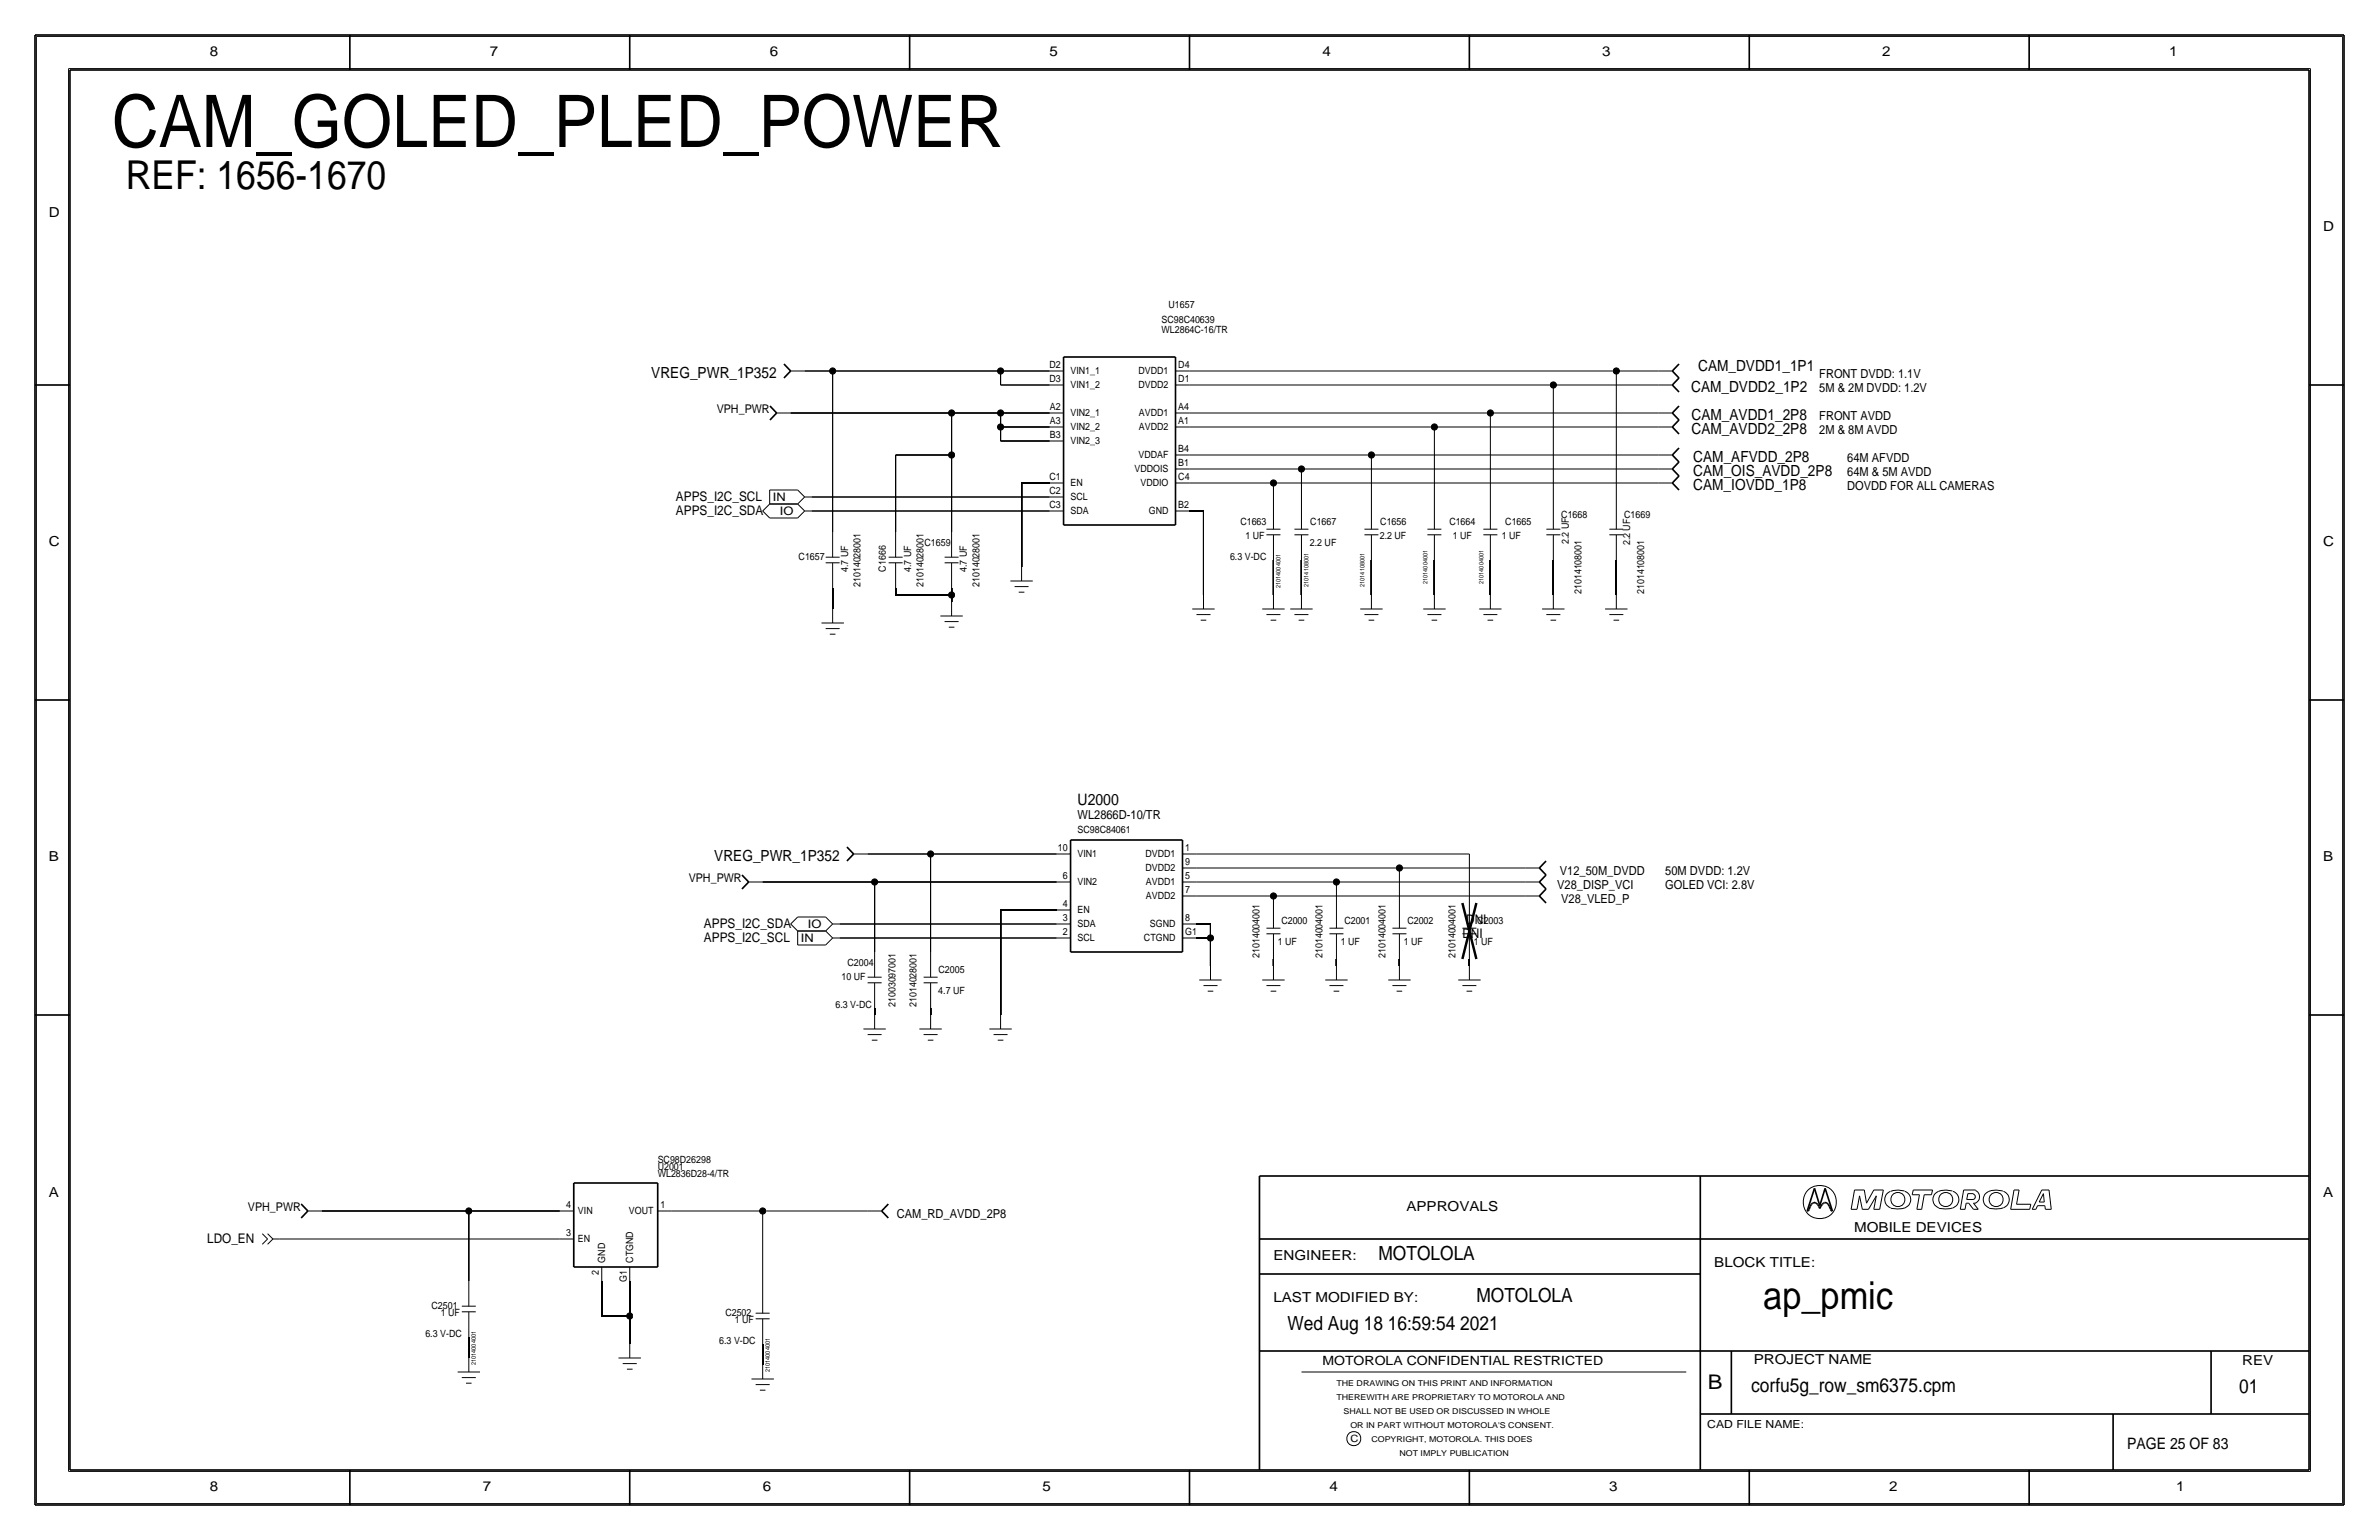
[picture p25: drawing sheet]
<svg xmlns="http://www.w3.org/2000/svg" width="432mm" height="279mm" viewBox="0 0 432 279" stroke-linecap="round" stroke-linejoin="round" font-family="sans-serif">
<defs><g id="words">
<text font-size="13.2" x="20.3" y="26.7">CAM_GOLED_PLED_POWER</text>
<text font-size="7.2" x="22.9" y="34.3">REF: 1656-1670</text>
<text font-size="7" x="320" y="237.5">ap_pmic</text>
<text font-size="3.7" x="310" y="252.1">B</text>
<g font-size="3.5">
<text x="250.2" y="228.6">MOTOLOLA</text>
<text x="268" y="236.2">MOTOLOLA</text>
<text x="233.7" y="241.3">Wed Aug 18 16:59:54 2021</text>
<text x="317.9" y="252.6">corfu5g_row_sm6375.cpm</text>
<text x="406.4" y="252.7">01</text>
</g>
<g font-size="2.9">
<text x="195.6" y="146">U2000</text>
<text x="386.1" y="262.9">PAGE 25 OF 83</text>
</g>
<g font-size="2.8">
<text x="118.2" y="68.6">VREG_PWR_1P352</text>
<text x="307" y="71.1">CAM_DVDD2_1P2</text>
<text x="308.2" y="67.3">CAM_DVDD1_1P1</text>
<text x="307" y="76.2">CAM_AVDD1_2P8</text>
<text x="307" y="78.7">CAM_AVDD2_2P8</text>
<text x="307.3" y="83.8">CAM_AFVDD_2P8</text>
<text x="307.3" y="88.9">CAM_IOVDD_1P8</text>
<text x="307.3" y="86.4">CAM_OIS_AVDD_2P8</text>
<text x="129.6" y="156.2">VREG_PWR_1P352</text>
</g>
<g font-size="2.5">
<text x="38.1" y="10.2">8</text>
<text x="88.9" y="10.2">7</text>
<text x="139.7" y="10.2">6</text>
<text x="190.5" y="10.2">5</text>
<text x="240" y="10.2">4</text>
<text x="290.8" y="10.2">3</text>
<text x="341.6" y="10.2">2</text>
<text x="393.7" y="10.2">1</text>
<text x="8.9" y="39.4">D</text>
<text x="421.6" y="41.9">D</text>
<text x="8.9" y="99.1">C</text>
<text x="421.6" y="99.1">C</text>
<text x="8.9" y="156.2">B</text>
<text x="421.6" y="156.2">B</text>
<text x="8.9" y="217.2">A</text>
<text x="255.3" y="219.7">APPROVALS</text>
<text x="421.6" y="217.2">A</text>
<text x="336.5" y="223.5">MOBILE DEVICES</text>
<text x="231.1" y="228.6">ENGINEER:</text>
<text x="311.1" y="229.9">BLOCK TITLE:</text>
<text x="231.1" y="236.2">LAST MODIFIED BY:</text>
<text x="318.3" y="247.5">PROJECT NAME</text>
<text x="407" y="247.6">REV</text>
<text x="38.1" y="270.5">8</text>
<text x="87.6" y="270.5">7</text>
<text x="138.4" y="270.5">6</text>
<text x="189.2" y="270.5">5</text>
<text x="241.3" y="270.5">4</text>
<text x="292.1" y="270.5">3</text>
<text x="342.9" y="270.5">2</text>
<text x="395" y="270.5">1</text>
</g>
<g font-size="2.4">
<text x="122.7" y="90.9">APPS_I2C_SCL</text>
<text x="122.7" y="93.5">APPS_I2C_SDA</text>
<text x="266.1" y="167.6">DNI</text>
<text x="127.8" y="170.9">APPS_I2C_SCL</text>
<text x="127.8" y="168.4">APPS_I2C_SDA</text>
<text x="265.4" y="170.2">DNI</text>
<text x="37.6" y="225.6">LDO_EN</text>
</g>
<g font-size="2.3">
<text x="330.2" y="71.1">5M &amp; 2M DVDD: 1.2V</text>
<text x="330.2" y="68.6">FRONT DVDD: 1.1V</text>
<text x="330.2" y="76.2">FRONT AVDD</text>
<text x="330.2" y="78.7">2M &amp; 8M AVDD</text>
<text x="335.3" y="83.8">64M AFVDD</text>
<text x="335.3" y="86.4">64M &amp; 5M AVDD</text>
<text x="335.3" y="88.9">DOVDD FOR ALL CAMERAS</text>
<text x="195.6" y="148.6">WL2866D-10/TR</text>
<text x="282.6" y="161.3">V28_DISP_VCI</text>
<text x="283.1" y="158.8">V12_50M_DVDD</text>
<text x="302.3" y="158.8">50M DVDD: 1.2V</text>
<text x="302.3" y="161.3">GOLED VCI: 2.8V</text>
<text x="283.4" y="163.8">V28_VLED_P</text>
<text x="162.8" y="221">CAM_RD_AVDD_2P8</text>
<text x="240" y="247.6">MOTOROLA CONFIDENTIAL RESTRICTED</text>
</g>
<g font-size="2.2">
<text x="130.1" y="74.9">VPH_PWR</text>
<text x="125" y="160">VPH_PWR</text>
<text x="45" y="219.7">VPH_PWR</text>
</g>
<g font-size="2.1">
<text x="140.3" y="90.9">IN</text>
<text x="141.5" y="93.4">IO</text>
<text x="145.3" y="170.9">IN</text>
<text x="146.6" y="168.4">IO</text>
</g>
<text font-size="2" x="309.9" y="259.1">CAD FILE NAME:</text>
<g font-size="1.8">
<text x="210.8" y="58.6">SC98C40639</text>
<text x="212.1" y="55.9">U1657</text>
<text x="210.8" y="60.4">WL2864C-16/TR</text>
<text x="190.5" y="69.3">D3</text>
<text x="190.5" y="66.8">D2</text>
<text x="194.3" y="67.9">VIN1_1</text>
<text x="194.3" y="70.5">VIN1_2</text>
<text x="206.6" y="67.9">DVDD1</text>
<text x="206.6" y="70.5">DVDD2</text>
<text x="213.9" y="69.3">D1</text>
<text x="213.9" y="66.8">D4</text>
<text x="190.6" y="77">A3</text>
<text x="190.6" y="74.4">A2</text>
<text x="194.3" y="75.5">VIN2_1</text>
<text x="206.7" y="75.5">AVDD1</text>
<text x="213.9" y="74.4">A4</text>
<text x="213.9" y="77">A1</text>
<text x="190.6" y="79.5">B3</text>
<text x="194.3" y="78.1">VIN2_2</text>
<text x="194.3" y="80.6">VIN2_3</text>
<text x="206.6" y="83.2">VDDAF</text>
<text x="206.7" y="78.1">AVDD2</text>
<text x="213.9" y="82">B4</text>
<text x="190.5" y="87.1">C1</text>
<text x="190.5" y="89.7">C2</text>
<text x="194.3" y="88.2">EN</text>
<text x="205.9" y="85.7">VDDOIS</text>
<text x="207" y="88.2">VDDIO</text>
<text x="213.9" y="84.6">B1</text>
<text x="213.9" y="87.1">C4</text>
<text x="190.5" y="92.2">C3</text>
<text x="194.3" y="93.3">SDA</text>
<text x="194.3" y="90.8">SCL</text>
<text x="208.5" y="93.3">GND</text>
<text x="213.9" y="92.2">B2</text>
<text x="225.1" y="95.2">C1663</text>
<text x="237.8" y="95.2">C1667</text>
<text x="250.5" y="95.2">C1656</text>
<text x="263.1" y="95.2">C1664</text>
<text x="273.2" y="95.2">C1665</text>
<text x="283.4" y="94">C1668</text>
<text x="294.8" y="94">C1669</text>
<text x="145" y="101.6">C1657</text>
<text x="167.8" y="99.1">C1659</text>
<text x="223.3" y="101.6">6.3 V-DC</text>
<text x="226.1" y="97.8">1 UF</text>
<text x="237.7" y="99.1">2.2 UF</text>
<text x="250.4" y="97.8">2.2 UF</text>
<text x="263.7" y="97.8">1 UF</text>
<text x="272.6" y="97.8">1 UF</text>
<text x="284.7" y="98.7" transform="rotate(-90 284.7 98.7)">2.2 UF</text>
<text x="295.9" y="98.9" transform="rotate(-90 295.9 98.9)">2.2 UF</text>
<text x="153.9" y="103.8" transform="rotate(-90 153.9 103.8)">4.7 UF</text>
<text x="156.2" y="106.5" transform="rotate(-90 156.2 106.5)">21014028001</text>
<text x="160.8" y="103.7" transform="rotate(-90 160.8 103.7)">C1666</text>
<text x="165.4" y="103.8" transform="rotate(-90 165.4 103.8)">4.7 UF</text>
<text x="167.6" y="106.5" transform="rotate(-90 167.6 106.5)">21014028001</text>
<text x="175.5" y="103.8" transform="rotate(-90 175.5 103.8)">4.7 UF</text>
<text x="177.8" y="106.5" transform="rotate(-90 177.8 106.5)">21014028001</text>
<text x="287" y="107.8" transform="rotate(-90 287 107.8)">21014108001</text>
<text x="298.4" y="107.8" transform="rotate(-90 298.4 107.8)">21014108001</text>
<text x="192" y="154.4">10</text>
<text x="195.6" y="155.5">VIN1</text>
<text x="195.6" y="151.1">SC98C84061</text>
<text x="207.9" y="155.5">DVDD1</text>
<text x="215.1" y="154.4">1</text>
<text x="192.9" y="159.5">6</text>
<text x="195.6" y="160.6">VIN2</text>
<text x="207.9" y="158.1">DVDD2</text>
<text x="208" y="160.6">AVDD1</text>
<text x="215.1" y="159.5">5</text>
<text x="215.1" y="157">9</text>
<text x="192.9" y="167.1">3</text>
<text x="192.9" y="164.6">4</text>
<text x="195.6" y="165.7">EN</text>
<text x="208" y="163.2">AVDD2</text>
<text x="215.1" y="167.1">8</text>
<text x="215.1" y="162.1">7</text>
<text x="232.6" y="167.6">C2000</text>
<text x="244" y="167.6">C2001</text>
<text x="255.4" y="167.6">C2002</text>
<text x="268.1" y="167.6">C2003</text>
<text x="192.9" y="169.7">2</text>
<text x="195.6" y="168.3">SDA</text>
<text x="195.6" y="170.8">SCL</text>
<text x="207.6" y="170.8">CTGND</text>
<text x="208.7" y="168.2">SGND</text>
<text x="215.1" y="169.7">G1</text>
<text x="228.6" y="173.8" transform="rotate(-90 228.6 173.8)">21014004001</text>
<text x="231.9" y="171.4">1 UF</text>
<text x="240" y="173.8" transform="rotate(-90 240 173.8)">21014004001</text>
<text x="243.4" y="171.4">1 UF</text>
<text x="251.5" y="173.8" transform="rotate(-90 251.5 173.8)">21014004001</text>
<text x="254.8" y="171.5">1 UF</text>
<text x="264.2" y="173.8" transform="rotate(-90 264.2 173.8)">21014004001</text>
<text x="267.5" y="171.4">1 UF</text>
<text x="152.7" y="177.8">10 UF</text>
<text x="153.8" y="175.3">C2004</text>
<text x="170.4" y="176.5">C2005</text>
<text x="151.6" y="182.9">6.3 V-DC</text>
<text x="162.6" y="182.7" transform="rotate(-90 162.6 182.7)">21003097001</text>
<text x="166.4" y="182.7" transform="rotate(-90 166.4 182.7)">21014028001</text>
<text x="170.3" y="180.3">4.7 UF</text>
<text x="119.4" y="213.6">WL2836D28-4/TR</text>
<text x="119.4" y="211.1">SC98D26298</text>
<text x="119.4" y="212.3">U2001</text>
<text x="102.7" y="219.2">4</text>
<text x="104.9" y="220.3">VIN</text>
<text x="114.1" y="220.3">VOUT</text>
<text x="119.9" y="219.2">1</text>
<text x="102.7" y="224.3">3</text>
<text x="104.9" y="225.4">EN</text>
<text x="108.7" y="231.3" transform="rotate(-90 108.7 231.3)">2</text>
<text x="109.8" y="229.1" transform="rotate(-90 109.8 229.1)">GND</text>
<text x="113.8" y="232.5" transform="rotate(-90 113.8 232.5)">G1</text>
<text x="114.9" y="229.1" transform="rotate(-90 114.9 229.1)">CTGND</text>
<text x="78.3" y="237.5">C2501</text>
<text x="80" y="238.8">1 UF</text>
<text x="131.7" y="238.8">C2502</text>
<text x="77.2" y="242.6">6.3 V-DC</text>
<text x="130.5" y="243.8">6.3 V-DC</text>
<text x="133.4" y="240">1 UF</text>
<text x="245.1" y="261.6">C</text>
</g>
<g font-size="1.5">
<text x="242.6" y="251.5">THE DRAWING ON THIS PRINT AND INFORMATION</text>
<text x="242.6" y="254">THEREWITH ARE PROPRIETARY TO MOTOROLA AND</text>
<text x="243.8" y="256.5">SHALL NOT BE USED OR DISCUSSED IN WHOLE</text>
<text x="245.1" y="259.1">OR IN PART WITHOUT MOTOROLA'S CONSENT.</text>
<text x="248.9" y="261.6">COPYRIGHT, MOTOROLA. THIS DOES</text>
<text x="254" y="264.2">NOT IMPLY PUBLICATION</text>
</g>
<g font-size="1.1">
<text x="232.4" y="106.7" transform="rotate(-90 232.4 106.7)">21014004001</text>
<text x="237.5" y="106.5" transform="rotate(-90 237.5 106.5)">21014108001</text>
<text x="247.6" y="106.5" transform="rotate(-90 247.6 106.5)">21014108001</text>
<text x="259.1" y="105.9" transform="rotate(-90 259.1 105.9)">21014004001</text>
<text x="269.2" y="105.9" transform="rotate(-90 269.2 105.9)">21014004001</text>
<text x="86.4" y="247.6" transform="rotate(-90 86.4 247.6)">21014004001</text>
<text x="139.7" y="248.9" transform="rotate(-90 139.7 248.9)">21014004001</text>
</g>
</g></defs>
<!-- layer: Nets -->
<g fill="none" stroke="#000" stroke-width=".18">
<path d="M143.5 74.9h29.2zM146 67.3h5.1zM151.1 67.3v29.2zM151.1 67.3h30.5zM172.7 74.9h8.9zM172.7 74.9v7.6zM181.6 77.5v2.5zM181.6 77.5h8.9zM181.6 74.9v2.6zM181.6 74.9h8.9zM181.6 69.8h8.9zM181.6 67.3v2.5z"/>
<path d="M181.6 67.3h8.9zM215.9 77.5h44.4zM215.9 74.9h54.6zM215.9 69.8h66zM215.9 67.3h77.5zM260.3 77.5v13.9zM260.4 77.5h40.6zM270.5 74.9v16.5zM270.5 74.9h30.5zM281.9 69.8h19.1zM281.9 69.9v21.5zM293.4 67.3v24.1z"/>
<path d="M293.4 67.3h7.6zM147.3 90.2h43.2zM147.3 92.7h43.2zM162.6 82.5v14zM162.6 82.5h10.1zM172.7 82.5v14zM181.6 80h8.9zM185.4 87.6v15.3zM185.4 87.6h5.1zM215.9 92.7h2.5zM215.9 85.1h20.3zM215.9 82.5h33z"/>
<path d="M215.9 87.6h15.2zM218.4 92.7v15.2zM231.1 87.6h69.9zM231.1 87.6v3.8zM236.2 85.1v6.3zM236.2 85.1h64.8zM248.9 82.6v8.8zM248.9 82.5h52.1zM151.1 106.7v3.8zM162.6 106.7v1.2zM162.6 107.9h10.1zM172.7 106.7v1.2z"/>
<path d="M172.7 108v1.2zM231.1 101.6v6.3zM236.2 101.6v6.3zM248.9 101.6v6.3zM260.3 101.6v6.3zM270.5 101.6v6.3zM281.9 101.6v6.3zM293.4 101.6v6.3zM157.5 154.9h11.4zM168.9 154.9v17.8zM168.9 154.9h22.9zM217.2 157.5h36.8z"/>
<path d="M217.2 154.9h49.5zM254 157.5v6.3zM254 157.5h22.9zM266.7 154.9v8.9zM138.4 160h20.3zM152.4 170.2h39.4zM152.4 167.6h39.4zM158.7 160v12.7zM158.7 160h33.1zM181.6 165.1h10.2zM181.6 165.1v19zM217.2 170.2h2.5z"/>
<path d="M217.2 167.6h2.5zM217.2 160h25.4zM217.2 162.6h13.9zM219.7 170.2v5.1zM219.7 167.6v2.6zM231.1 162.6h45.8zM231.1 174v1.3zM231.1 162.6v1.2zM242.6 174v1.3zM242.6 160v3.8zM242.6 160h34.3zM254 174v1.3z"/>
<path d="M266.7 174v1.3zM158.7 182.9v1.2zM168.9 182.9v1.2zM58.4 219.7h26.7zM85.1 219.7v12.7zM85.1 219.7h16.5zM121.9 219.7h16.5zM138.4 219.7v14zM138.4 219.7h19.1zM50.8 224.8h50.8zM109.2 232.4v6.4zM109.2 238.8h5.1z"/>
<path d="M114.3 238.8v5zM114.3 232.4v6.4zM85.1 242.6v3.8zM138.4 243.8v3.8z"/>
</g>
<g fill="#000" stroke="#000" stroke-width=".18">
<circle cx="151.1" cy="67.3" r=".56"/>
<circle cx="172.7" cy="74.9" r=".56"/>
<circle cx="181.6" cy="67.3" r=".56"/>
<circle cx="181.6" cy="77.5" r=".56"/>
<circle cx="181.6" cy="74.9" r=".56"/>
<circle cx="260.4" cy="77.5" r=".56"/>
<circle cx="270.5" cy="74.9" r=".56"/>
<circle cx="281.9" cy="69.8" r=".56"/>
<circle cx="293.4" cy="67.3" r=".56"/>
<circle cx="172.7" cy="82.5" r=".56"/>
<circle cx="231.1" cy="87.6" r=".56"/>
<circle cx="236.2" cy="85.1" r=".56"/>
<circle cx="248.9" cy="82.5" r=".56"/>
<circle cx="172.7" cy="107.9" r=".56"/>
<circle cx="168.9" cy="154.9" r=".56"/>
<circle cx="254" cy="157.5" r=".56"/>
<circle cx="158.7" cy="160" r=".56"/>
<circle cx="219.7" cy="170.2" r=".56"/>
<circle cx="231.1" cy="162.6" r=".56"/>
<circle cx="242.6" cy="160" r=".56"/>
<circle cx="85.1" cy="219.7" r=".56"/>
<circle cx="138.4" cy="219.7" r=".56"/>
<circle cx="114.3" cy="238.8" r=".56"/>
</g>
<!-- layer: Components -->
<g fill="none" stroke="#000" stroke-width=".18">
<path d="M141 74.9h2.5zM143.5 67.3h2.5zM190.5 77.5h2.5zM190.5 74.9h2.5zM190.5 69.8h2.5zM190.5 67.3h2.5zM213.4 77.5h2.5zM213.4 74.9h2.5zM213.4 69.8h2.5zM213.4 67.3h2.5zM301 77.5h2.5zM301 74.9h2.5z"/>
<path d="M301 69.8h2.5zM301 67.3h2.5zM138.4 92.7l1.3 1.3zM139.7 94h5.1zM139.7 91.4h5.1zM139.7 91.4l-1.3 1.3zM139.7 88.9h5.1zM139.7 88.9v2.5zM144.8 91.4l1.2 1.3zM144.8 88.9l1.2 1.3zM146 92.7h1.3zM146 92.7l-1.2 1.3z"/>
<path d="M146 90.2l-1.2 1.2zM146.1 90.2h1.2zM151.1 96.5v4.6zM162.6 96.5v4.6zM172.7 96.5v4.6zM190.5 92.7h2.5zM190.5 90.2h2.5zM190.5 87.6h2.5zM190.5 80h2.5zM213.4 92.7h2.5zM213.4 87.6h2.5zM213.4 85.1h2.5z"/>
<path d="M213.4 82.5h2.5zM229.9 96h2.5zM229.9 97h2.5zM231.1 97v4.6zM231.1 91.4v4.6zM234.9 96h2.6zM235 97h2.5zM236.2 97v4.6zM236.2 91.4v4.6zM247.6 96h2.6zM247.7 97h2.5zM248.9 97v4.6z"/>
<path d="M248.9 91.4v4.6zM259.1 96h2.5zM259.1 97h2.5zM260.3 97v4.6zM260.3 91.4v4.6zM269.2 97h2.6zM269.2 96h2.6zM270.5 97v4.6zM270.5 91.4v4.6zM280.7 97h2.5zM280.7 96h2.5zM281.9 97v4.6z"/>
<path d="M281.9 91.4v4.6zM292.1 97h2.5zM292.1 96h2.5zM293.4 97v4.6zM293.4 91.4v4.6zM301 85.1h2.5zM301 82.5h2.5zM301 87.6h2.5zM149.1 113h4.1zM149.9 102.1h2.5zM149.9 101.1h2.5zM149.9 114h2.5z"/>
<path d="M150.6 115.1h1zM151.1 102.1v4.6zM151.1 110.5v2.5zM161.3 101.1h2.5zM161.3 102.1h2.5zM162.6 102.1v4.6zM170.7 111.8h4.1zM171.4 102.1h2.6zM171.5 101.1h2.5zM171.5 112.8h2.5zM172.2 113.8h1zM172.7 102.1v4.6z"/>
<path d="M172.7 109.2v2.6zM183.4 105.4h4.1zM184.2 106.4h2.5zM184.9 107.4h1zM185.4 102.9v2.5zM216.4 110.5h4.1zM217.2 111.5h2.5zM217.9 112.5h1zM218.4 108v2.5zM229.1 110.5h4.1zM229.9 111.5h2.5zM230.6 112.5h1z"/>
<path d="M231.1 108v2.5zM234.2 110.5h4.1zM235 111.5h2.5zM235.7 112.5h1zM236.2 108v2.5zM246.9 110.5h4.1zM247.7 111.5h2.5zM248.4 112.5h1zM248.9 108v2.5zM258.3 110.5h4.1zM259.1 111.5h2.5zM259.8 112.5h1.1z"/>
<path d="M260.3 108v2.5zM268.5 110.5h4zM269.2 111.5h2.6zM270 112.5h1zM270.5 108v2.5zM279.9 110.5h4.1zM280.7 111.5h2.5zM281.4 112.5h1zM281.9 108v2.5zM291.3 110.5h4.1zM292.1 111.5h2.5zM292.9 112.5h1z"/>
<path d="M293.4 108v2.5zM154.9 154.9h2.6zM191.8 154.9h2.5zM214.6 157.5h2.6zM214.6 154.9h2.6zM276.9 157.5h2.5zM135.9 160h2.5zM143.5 167.6l1.3 1.3zM144.8 168.9h5.1zM144.8 166.4h5.1zM144.8 166.4l-1.3 1.2zM144.8 168.9v2.5z"/>
<path d="M144.8 171.4h5.1zM149.9 166.4l1.2 1.2zM149.9 168.9l1.2 1.3zM151.1 167.6h1.3zM151.1 167.6l-1.2 1.3zM151.1 170.2l-1.2 1.2zM151.1 170.2h1.3zM157.5 178.3h2.5zM157.5 177.3h2.5zM158.7 178.3v4.6zM158.7 172.7v4.6zM167.6 177.3h2.6z"/>
<path d="M167.6 178.3h2.6zM168.9 178.3v4.6zM168.9 172.7v4.6zM191.8 170.2h2.5zM191.8 167.6h2.5zM191.8 165.1h2.5zM191.8 160h2.5zM214.6 170.2h2.6zM214.6 167.6h2.6zM214.6 162.6h2.6zM214.6 160h2.6zM217.7 177.8h4z"/>
<path d="M218.4 178.8h2.6zM219.2 179.8h1zM219.7 175.3v2.5zM229.1 177.8h4.1zM229.9 169.4h2.5zM229.9 178.8h2.5zM229.9 168.4h2.5zM230.6 179.8h1zM231.1 175.3v2.5zM231.1 169.4v4.6zM231.1 163.8v4.6zM240.5 177.8h4.1z"/>
<path d="M241.3 169.4h2.5zM241.3 178.8h2.5zM241.3 168.4h2.5zM242.1 179.8h1zM242.6 175.3v2.5zM242.6 169.4v4.6zM242.6 163.8v4.6zM252 177.8h4zM252.7 168.4h2.6zM252.7 178.8h2.6zM252.7 169.4h2.6zM253.5 179.8h1z"/>
<path d="M254 169.4v4.6zM254 163.8v4.6zM254 175.3v2.5zM264.7 177.8h4zM265.4 168.4h2.6zM265.4 178.8h2.6zM265.4 169.4h2.6zM266.2 179.8h1zM266.7 169.4v4.6zM266.7 163.8v4.6zM266.7 175.3v2.5zM276.9 162.6h2.5z"/>
<path d="M276.9 160h2.5zM156.7 186.7h4.1zM157.5 187.7h2.5zM158.2 188.7h1.1zM158.7 184.2v2.5zM166.9 186.7h4zM167.6 187.7h2.6zM168.4 188.7h1zM168.9 184.2v2.5zM179.6 186.7h4zM180.3 187.7h2.6zM181.1 188.7h1z"/>
<path d="M181.6 184.2v2.5zM55.9 219.7h2.5zM101.6 219.7h2.5zM119.4 219.7h2.5zM157.5 219.7h2.5zM47.6 223.8l1 1zM48.6 224.8l-1 1zM48.6 223.8l.9 1zM49.5 224.8l-.9 1zM49.5 224.8h1.3zM83.8 238h2.6zM83.8 237h2.6z"/>
<path d="M85.1 238v4.6zM85.1 232.4v4.6zM101.6 224.8h2.5zM109.2 229.9v2.5zM114.3 229.9v2.5zM137.2 238.3h2.5zM137.2 239.3h2.5zM138.4 239.3v4.5zM138.4 233.7v4.6zM83.1 248.9h4zM83.8 249.9h2.6zM84.6 251h1z"/>
<path d="M85.1 246.4v2.5zM112.3 246.4h4zM113 247.4h2.6zM113.8 248.4h1zM114.3 243.8v2.6zM136.4 250.2h4.1zM137.2 251.2h2.5zM137.9 252.2h1zM138.4 247.6v2.6z"/>
</g>
<g fill="none" stroke="#000" stroke-width=".3">
<path d="M139.8 73.7l1.2 1.2zM141 74.9l-1.2 1.3zM142.3 66l1.2 1.3zM143.5 67.3l-1.2 1.3zM193 64.8h20.4zM193 64.8v30.4zM213.4 64.8v30.4zM303.5 77.5l1.2 1.2zM303.5 74.9l1.2 1.3zM303.5 69.8l1.2 1.3zM303.5 67.3l1.2 1.3zM304.7 76.2l-1.2 1.3z"/>
<path d="M304.7 73.7l-1.2 1.2zM304.7 68.6l-1.2 1.2zM304.7 66l-1.2 1.3zM193 95.2h20.4zM303.5 85.1l1.2 1.3zM303.5 82.5l1.2 1.3zM303.5 87.6l1.2 1.3zM304.7 83.8l-1.2 1.3zM304.7 81.3l-1.2 1.2zM304.7 86.4l-1.2 1.2zM134.7 158.8l1.2 1.2zM153.7 153.7l1.2 1.2z"/>
<path d="M154.9 154.9l-1.2 1.3zM194.3 152.4h20.3zM194.3 152.4v20.3zM214.6 152.4v20.3zM279.4 157.5l1.2 1.2zM280.6 156.2l-1.2 1.3zM280.6 158.8l-1.2 1.2zM135.9 160l-1.2 1.3zM194.3 172.7h20.3zM279.4 162.6l1.2 1.2zM279.4 160l1.2 1.3zM280.6 161.3l-1.2 1.3z"/>
<path d="M54.7 218.4l1.2 1.3zM55.9 219.7l-1.2 1.3zM104.1 214.6h15.3zM104.1 214.6v15.3zM119.4 214.6v15.3zM160 219.7l1.2 1.3zM161.2 218.4l-1.2 1.3zM104.1 229.9h15.3z"/>
</g>
<path d="M265.4 163.8l2.6 10.2zM268 163.8l-2.6 10.2z" fill="none" stroke="#000" stroke-width=".45"/>
<!-- layer: Page Border and Title Block -->
<g fill="none" stroke="#000" stroke-width=".3">
<path d="M6.3 6.4v266.7zM6.4 6.4h419zM12.7 12.7h406.4zM12.7 12.7v254zM63.5 6.4v6.3zM114.3 6.4v6.3zM165.1 6.4v6.3zM215.9 6.3v6.4zM266.7 6.4v6.3zM317.5 6.4v6.3zM368.3 6.4v6.3zM419.1 12.7v254z"/>
<path d="M425.4 6.4v266.7zM6.3 69.8h6.4zM419.1 69.8h6.3zM6.3 127h6.4zM419.1 127h6.3zM6.3 184.1h6.4zM419.1 184.1h6.3zM228.6 213.4v53.3zM228.6 213.4h190.5zM308.6 213.4v53.3zM328 219.7h.2zM328.4 219.4l-.2 .3z"/>
<path d="M328.6 218.8l-.2 .6zM328.8 218.5l-.2 .3zM329 218.3l.2-.1zM329 218.3l-.2 .2zM329.2 218.2h.2zM329.3 215.6l-1.3 4.1zM329.3 215.6l1 3.1zM329.4 218.2l.2 .1zM329.6 218.3l.3 .2zM329.9 218.5l.2 .3zM330.1 218.8l.2 .5zM330.5 218.8l-.2 .5z"/>
<path d="M330.8 218.5l-.3 .3zM331 218.3l-.2 .2zM331 218.3l.2-.1zM331.2 218.2h.2zM331.3 215.6l1.3 4.1zM331.3 215.6l-1 3.1zM331.4 218.2l.2 .1zM331.6 218.3l.2 .2zM331.8 218.5l.2 .3zM332 218.8l.3 .6zM332.3 219.4l.1 .3zM332.4 219.7h.2z"/>
<path d="M228.6 231.1h80zM228.6 224.8h190.5zM228.6 245.1h190.5zM308.6 256.5h110.5zM314.2 245.1v11.4zM383.5 256.5v10.2zM401.3 245.1v11.4zM6.4 273h419zM12.7 266.7h406.4zM63.5 266.7v6.4zM114.3 266.7v6.4zM165.1 266.7v6.4z"/>
<path d="M215.9 266.7v6.3zM266.7 266.7v6.4zM317.5 266.7v6.4zM368.3 266.7v6.4z"/>
</g>
<g fill="none" stroke="#000" stroke-width=".18">
<path d="M6.6 6.6h418.6zM6.6 6.6v266.2zM12.4 12.4v254.6zM12.4 12.4h407zM419.4 12.4v254.6zM425.2 6.6v266.2zM336 219.4h1.1zM336.6 215.9h1.8zM336.6 215.9l-.6 3.5zM337.5 217l-.4 2.4zM337.5 217l.5 2.4zM338 219.4h1.1z"/>
<path d="M338.4 215.9l.4 2.4zM340.1 219.4h1.1zM340.1 215.9h1.7zM340.1 215.9l-1.3 2.4zM340.6 217l-1.5 2.4zM340.6 217l-.5 2.4zM341.8 215.9l-.6 3.5zM343.1 216.2a1.6 1.6 0 0 0-1 1.5 1.6 1.6 0 0 0 1.1 1.5M345.7 216.1h-.2a4 4 0 0 0-2.3 .1M345.7 216.2a1.59 1.59 0 0 1 1.1 1.5 1.59 1.59 0 0 1-1.1 1.5 5.1 5.1 0 0 1-2.5 0M347.1 216.8h1.3zM347.3 215.9l-.2 .9z"/>
<path d="M347.3 215.9h3.5zM347.9 219.4h.9zM348.4 216.8l-.5 2.6zM349.2 216.8l-.4 2.6zM349.2 216.8h1.4zM350.8 215.9l-.2 .9zM354.4 216.1a3.1 3.1 0 0 0-3.3 .7 1.62 1.62 0 0 0 .8 2.4M354.4 219.2a5.1 5.1 0 0 1-2.5 0M354.5 216.2a1.59 1.59 0 0 1 1 1.5 1.59 1.59 0 0 1-1 1.5M355.8 219.4h.9zM356.4 215.9h2.2zM356.4 215.9l-.6 3.5z"/>
<path d="M356.9 218.3l-.2 1.1zM356.9 218.3h.4zM357 217.6h1.2zM357.2 216.6l-.2 1zM357.2 216.6h1zM357.3 218.3l.9 1.1zM358.1 216.7a.5 .5 0 0 1 .4 .4 .5 .5 0 0 1-.4 .5M358.2 218.3l.9 1.1zM358.2 218.3h.4zM358.2 219.4h.9zM358.5 216a1.24 1.24 0 0 1 .8 1.1 1.24 1.24 0 0 1-.8 1.2M363.5 216.1a3.1 3.1 0 0 0-3.3 .7 1.62 1.62 0 0 0 .8 2.4"/>
<path d="M363.6 219.2a5.1 5.1 0 0 1-2.6 0M363.6 216.2a1.59 1.59 0 0 1 1.1 1.5 1.59 1.59 0 0 1-1.1 1.5M364.9 219.4h3.5zM365.6 215.9l-.7 3.5zM365.6 215.9h.9zM366 218.5h2.6zM366.5 215.9l-.5 2.6zM368.6 218.5l-.2 .9zM368.9 219.4h.6zM369.8 218.7h1.3zM369.8 218.7l-.3 .7zM370.1 218.1h.9z"/>
<path d="M370.6 215.9l-1.7 3.5zM370.6 215.9h1.3zM370.9 216.6l-.8 1.5zM370.9 216.6l.1 1.5zM371.1 218.7l.1 .7zM371.2 219.4h1.1zM371.9 215.9l.4 3.5zM236.2 248.9h69.9zM6.6 272.8h418.6zM12.4 267h407z"/>
<circle cx="330.3" cy="218.1" r="3"/>
<circle cx="344.5" cy="217.6" r="1.28"/>
<circle cx="353.2" cy="217.6" r="1.28"/>
<circle cx="362.3" cy="217.6" r="1.28"/>
<circle cx="245.7" cy="261" r="1.28"/>
</g>
<use href="#words"/>
</svg>
